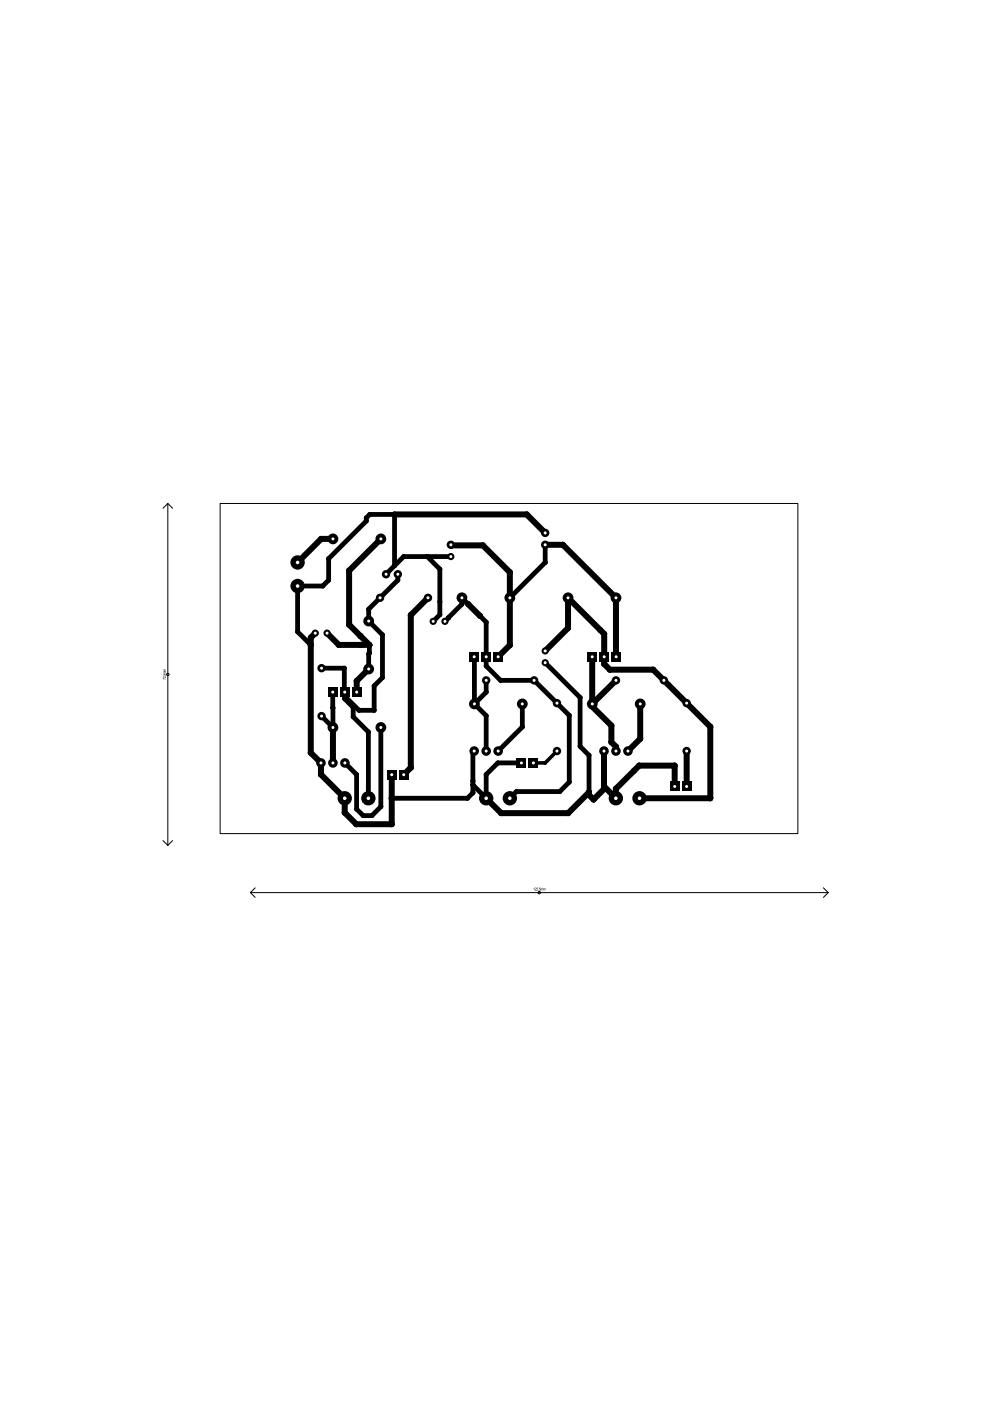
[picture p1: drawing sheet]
<svg xmlns="http://www.w3.org/2000/svg" width="210mm" height="297mm" viewBox="0 0 210 297" stroke-linecap="round" stroke-linejoin="round" font-family="sans-serif">
<g fill="none" stroke="#000" stroke-width="1.3">
<path d="M70.6 114.3h-2.5l-5 5M80.8 114.3l-6.8 6.7v11.4l4.3 4.3h-6.5l-2.5-2.5M83.7 109.1h28l3.9 3.9M95.6 115.5l.1 .1h6.7l5.7 5.7v15.5l-2.5 2.5M115.6 115.5h3.7l11.3 11.2v12.6M66.8 134.2l-.9 1v24.4l2.2 2.2v2.4l5 5v3.1l2.4 2.5h7.6v-10.5M90.7 126.7l-3.6 3.7v32.4l-1.5 1.5M99.3 128.1l2.5 2.5M115.6 138l4.8-4.8v-6.5l7.7 7.7v6.4l1.2 1.2h9.2l12.1 12.1v15.1h-15M125.6 139.3v10.5l4 4v3.6l1 .9v.9M70.6 154.2v7.6M78.2 141.8l-2.6 2.6v2.3"/>
<path d="M128.1 159.2v8.1l-2.2 2.2-1-.9v-.6l-4.4 4.4h-14.2l-3.2-3.2M130.6 144.3l-5 4.9M135.7 149.2v7.4l-2.6 2.6M145.6 159.2v7.6M128.1 166.7l2.5 2.5v-2l4.9-4.9h7.5v4.5"/>
</g>
<g fill="#000">
<circle cx="63.1" cy="119.3" r="1.52"/>
<circle cx="68.1" cy="114.3" r=".64"/>
<circle cx="69.7" cy="118.4" r=".51"/>
<circle cx="77.7" cy="109.8" r=".51"/>
<circle cx="77.7" cy="110.5" r=".51"/>
<circle cx="78.4" cy="109.1" r=".51"/>
<circle cx="83.7" cy="119.9" r=".51"/>
<circle cx="83.7" cy="109.1" r=".51"/>
<circle cx="83.7" cy="109.1" r=".64"/>
<circle cx="85.6" cy="118" r=".51"/>
<circle cx="90.6" cy="118" r=".51"/>
<circle cx="95.7" cy="115.6" r=".64"/>
<circle cx="102.4" cy="115.6" r=".64"/>
<circle cx="111.7" cy="109.1" r=".64"/>
<circle cx="115.6" cy="119.3" r=".51"/>
<circle cx="119.3" cy="115.5" r=".64"/>
<circle cx="63.1" cy="133.9" r=".51"/>
<circle cx="65.9" cy="136.7" r=".51"/>
<circle cx="65.9" cy="135.2" r=".64"/>
<circle cx="65.9" cy="136.7" r=".64"/>
<circle cx="68.4" cy="124.2" r=".51"/>
<circle cx="69.7" cy="123" r=".51"/>
<circle cx="71.8" cy="136.7" r=".64"/>
<circle cx="74" cy="121" r=".64"/>
<circle cx="74" cy="132.4" r=".64"/>
<circle cx="76.4" cy="134.8" r=".64"/>
<circle cx="76.4" cy="136.7" r=".64"/>
<circle cx="78.2" cy="129.2" r=".51"/>
<circle cx="78.2" cy="138.6" r=".51"/>
<circle cx="78.3" cy="138.5" r=".51"/>
<circle cx="78.3" cy="136.7" r=".51"/>
<circle cx="78.3" cy="136.7" r=".64"/>
<circle cx="81.1" cy="134.6" r=".51"/>
<circle cx="84.3" cy="123" r=".51"/>
<circle cx="87.1" cy="130.4" r=".64"/>
<circle cx="93.3" cy="127.6" r=".51"/>
<circle cx="93.3" cy="120.7" r=".51"/>
<circle cx="93.3" cy="130.3" r=".51"/>
<circle cx="95.1" cy="130.9" r=".51"/>
<circle cx="95.1" cy="131" r=".51"/>
<circle cx="97.9" cy="128.1" r=".51"/>
<circle cx="99.3" cy="128.1" r=".51"/>
<circle cx="99.3" cy="128.1" r=".64"/>
<circle cx="100.6" cy="139.3" r=".51"/>
<circle cx="101.8" cy="130.6" r=".51"/>
<circle cx="101.8" cy="130.6" r=".64"/>
<circle cx="103.1" cy="131.9" r=".51"/>
<circle cx="108.1" cy="121.3" r=".64"/>
<circle cx="108.1" cy="136.8" r=".64"/>
<circle cx="120.4" cy="133.2" r=".64"/>
<circle cx="127.3" cy="133.6" r=".64"/>
<circle cx="128.1" cy="134.4" r=".64"/>
<circle cx="130.6" cy="139.2" r=".64"/>
<circle cx="65.9" cy="159.6" r=".64"/>
<circle cx="70.5" cy="150" r=".51"/>
<circle cx="70.6" cy="150.1" r=".51"/>
<circle cx="73" cy="141.7" r=".51"/>
<circle cx="73" cy="146.7" r=".51"/>
<circle cx="73.1" cy="148.2" r=".51"/>
<circle cx="73.1" cy="147.6" r=".51"/>
<circle cx="74.9" cy="150" r=".51"/>
<circle cx="74.9" cy="152" r=".51"/>
<circle cx="75.6" cy="144.4" r=".64"/>
<circle cx="76.1" cy="150.6" r=".51"/>
<circle cx="78.1" cy="155.2" r=".51"/>
<circle cx="79.3" cy="150.6" r=".51"/>
<circle cx="79.3" cy="145.4" r=".51"/>
<circle cx="81.1" cy="143.7" r=".51"/>
<circle cx="100.3" cy="159.5" r=".51"/>
<circle cx="103.1" cy="146.7" r=".51"/>
<circle cx="103.1" cy="151.7" r=".51"/>
<circle cx="103.1" cy="141.2" r=".51"/>
<circle cx="106.1" cy="144.3" r=".51"/>
<circle cx="110.7" cy="154.1" r=".51"/>
<circle cx="120.7" cy="151.7" r=".51"/>
<circle cx="123" cy="147.9" r=".51"/>
<circle cx="123" cy="158.2" r=".51"/>
<circle cx="125.6" cy="149.2" r=".64"/>
<circle cx="125.6" cy="149.8" r=".64"/>
<circle cx="128.1" cy="140.8" r=".64"/>
<circle cx="129.3" cy="142" r=".64"/>
<circle cx="129.6" cy="157.4" r=".64"/>
<circle cx="129.6" cy="153.8" r=".64"/>
<circle cx="130.6" cy="158.3" r=".64"/>
<circle cx="135.7" cy="156.6" r=".64"/>
<circle cx="138.5" cy="142" r=".64"/>
<circle cx="150.6" cy="154.1" r=".64"/>
<circle cx="68.1" cy="164.2" r=".64"/>
<circle cx="73.1" cy="172.3" r=".64"/>
<circle cx="75.5" cy="174.8" r=".64"/>
<circle cx="75.6" cy="164.2" r=".51"/>
<circle cx="75.6" cy="171.5" r=".51"/>
<circle cx="77" cy="172.9" r=".51"/>
<circle cx="78.8" cy="172.9" r=".51"/>
<circle cx="80.8" cy="171" r=".51"/>
<circle cx="83.1" cy="169.2" r=".51"/>
<circle cx="83.1" cy="169.2" r=".64"/>
<circle cx="83.1" cy="174.8" r=".64"/>
<circle cx="87.1" cy="162.8" r=".64"/>
<circle cx="99.1" cy="169.2" r=".51"/>
<circle cx="100.3" cy="168.1" r=".51"/>
<circle cx="100.3" cy="165.6" r=".51"/>
<circle cx="100.3" cy="166.4" r=".51"/>
<circle cx="100.3" cy="165.6" r=".13"/>
<circle cx="100.3" cy="168.1" r=".13"/>
<circle cx="103.1" cy="164.2" r=".51"/>
<circle cx="105.6" cy="161.8" r=".51"/>
<circle cx="106.3" cy="172.4" r=".64"/>
<circle cx="109.5" cy="167.8" r=".51"/>
<circle cx="115.6" cy="161.8" r=".38"/>
<circle cx="118.7" cy="167.8" r=".51"/>
<circle cx="120.5" cy="172.4" r=".64"/>
<circle cx="120.7" cy="165.8" r=".51"/>
<circle cx="124.9" cy="160.1" r=".51"/>
<circle cx="124.9" cy="168" r=".51"/>
<circle cx="124.9" cy="168.6" r=".64"/>
<circle cx="124.9" cy="168" r=".64"/>
<circle cx="125.9" cy="169.5" r=".64"/>
<circle cx="128.1" cy="167.3" r=".64"/>
<circle cx="128.1" cy="164.8" r=".64"/>
<circle cx="128.1" cy="166.7" r=".64"/>
<circle cx="130.6" cy="167.2" r=".64"/>
<circle cx="134.4" cy="163.4" r=".64"/>
<circle cx="135.5" cy="162.3" r=".64"/>
<circle cx="143" cy="162.3" r=".64"/>
<circle cx="150.6" cy="169.2" r=".64"/>
</g>
<g fill="none" stroke="#000" stroke-width="1">
<path d="M83.7 119.9v-10.8h-5.3l-.7 .7v.7l-8 7.9v4.6l-1.3 1.2h-5.3v9.7l2.8 2.8M83.7 119.9l-1.8 1.9M90.6 118l2.7 2.7v9.6l-1.5 1.4M95.6 118h-10l-1.9 1.9M115.6 115.5v3.8l-7.5 7.4M78.3 136.7l-.1 5.1M84.3 121.8v1.2l-6.1 6.2v2.5l2.9 2.9v9.1l-1.8 1.7v5.2h-3.2l-3-3M99.3 128.1l-1.4-1.4v1.4l-3.6 3.6M100.5 139.3l.1 9.9M101.8 130.6l1.3 1.3v9.3l3 3.1h7.1l7.5 7.4v14.1l-2 2h-9.2l-1.4 1.4M68.2 141.7h4.8l.1 6.5 1.8 1.8v2l3.2 3.2v14M70.5 146.7l.1 7.5-2.4-2.4"/>
<path d="M80.8 154.2v16.8l-2 1.9h-1.8l-1.4-1.4v-7.3l-2.5-2.4M100.5 159.2l-.2 .3v8.6l-1.2 1.1h-16M100.6 149.2l2.5 2.5v7.5M103.1 144.3v2.4l-2.5 2.5M110.7 149.2v4.9l-5.1 5.1M115.6 140.5l7.4 7.4v10.3l1.9 1.9v7.9M110.6 161.8h-5l-2.5 2.4v5l-2.8-2.8"/>
</g>
<path d="M100.3 165.6v2.5" fill="none" stroke="#000" stroke-width=".25"/>
<path d="M118.1 159.2l-2.5 2.6h-2.5" fill="none" stroke="#000" stroke-width=".76"/>
<circle cx="63.1" cy="119.3" r=".38" fill="#fff"/>
<circle cx="63.1" cy="124.2" r="1.52" fill="#000"/>
<circle cx="63.1" cy="124.2" r=".38" fill="#fff"/>
<circle cx="70.6" cy="114.3" r="1.14" fill="#000"/>
<circle cx="70.6" cy="114.3" r=".32" fill="#fff"/>
<circle cx="80.8" cy="114.3" r="1.14" fill="#000"/>
<circle cx="80.8" cy="114.3" r=".32" fill="#fff"/>
<circle cx="69.3" cy="134.2" r=".76" fill="#000"/>
<circle cx="69.3" cy="134.2" r=".32" fill="#fff"/>
<circle cx="66.8" cy="134.2" r=".76" fill="#000"/>
<circle cx="66.8" cy="134.2" r=".32" fill="#fff"/>
<path d="M69.5 145.7h2.1v2.1h-2.1z" fill="#000"/>
<circle cx="70.5" cy="146.7" r=".32" fill="#fff"/>
<path d="M72.1 145.7h2v2.1h-2z" fill="#000"/>
<circle cx="73.1" cy="146.7" r=".32" fill="#fff"/>
<path d="M74.6 145.7h2v2.1h-2z" fill="#000"/>
<circle cx="75.6" cy="146.7" r=".32" fill="#fff"/>
<circle cx="78.2" cy="131.7" r="1.14" fill="#000"/>
<circle cx="78.2" cy="131.7" r=".32" fill="#fff"/>
<circle cx="78.2" cy="141.8" r="1.14" fill="#000"/>
<circle cx="78.2" cy="141.8" r=".32" fill="#fff"/>
<circle cx="80.8" cy="154.2" r="1.14" fill="#000"/>
<circle cx="80.8" cy="154.2" r=".32" fill="#fff"/>
<circle cx="70.6" cy="154.2" r="1.14" fill="#000"/>
<circle cx="70.6" cy="154.2" r=".32" fill="#fff"/>
<circle cx="68.1" cy="161.8" r="1.02" fill="#000"/>
<circle cx="68.1" cy="161.8" r=".32" fill="#fff"/>
<circle cx="73.1" cy="161.8" r="1.02" fill="#000"/>
<circle cx="73.1" cy="161.8" r=".32" fill="#fff"/>
<circle cx="70.6" cy="161.8" r="1.02" fill="#000"/>
<circle cx="70.6" cy="161.8" r=".32" fill="#fff"/>
<circle cx="68.2" cy="151.8" r=".89" fill="#000"/>
<circle cx="68.2" cy="151.8" r=".32" fill="#fff"/>
<circle cx="68.2" cy="141.7" r=".89" fill="#000"/>
<circle cx="68.2" cy="141.7" r=".32" fill="#fff"/>
<circle cx="90.7" cy="126.7" r=".89" fill="#000"/>
<circle cx="90.7" cy="126.7" r=".32" fill="#fff"/>
<circle cx="80.6" cy="126.7" r=".89" fill="#000"/>
<circle cx="80.6" cy="126.7" r=".32" fill="#fff"/>
<path d="M84.6 163.2h2v2.1h-2z" fill="#000"/>
<circle cx="85.6" cy="164.3" r=".32" fill="#fff"/>
<path d="M82 163.2h2.1v2.1h-2.1z" fill="#000"/>
<circle cx="83.1" cy="164.3" r=".32" fill="#fff"/>
<circle cx="78.1" cy="169.2" r="1.52" fill="#000"/>
<circle cx="78.1" cy="169.2" r=".38" fill="#fff"/>
<circle cx="73.1" cy="169.2" r="1.52" fill="#000"/>
<circle cx="73.1" cy="169.2" r=".38" fill="#fff"/>
<circle cx="84.3" cy="121.8" r=".89" fill="#000"/>
<circle cx="84.3" cy="121.8" r=".32" fill="#fff"/>
<circle cx="81.9" cy="121.8" r=".89" fill="#000"/>
<circle cx="81.9" cy="121.8" r=".32" fill="#fff"/>
<circle cx="95.6" cy="115.5" r=".89" fill="#000"/>
<circle cx="95.6" cy="115.5" r=".32" fill="#fff"/>
<circle cx="95.6" cy="118" r=".76" fill="#000"/>
<circle cx="95.6" cy="118" r=".32" fill="#fff"/>
<path d="M99.5 138.2h2.1v2.1h-2.1z" fill="#000"/>
<circle cx="100.5" cy="139.3" r=".32" fill="#fff"/>
<path d="M102.1 138.2h2v2.1h-2z" fill="#000"/>
<circle cx="103.1" cy="139.3" r=".32" fill="#fff"/>
<path d="M104.6 138.2h2v2.1h-2z" fill="#000"/>
<circle cx="105.6" cy="139.3" r=".32" fill="#fff"/>
<circle cx="97.9" cy="126.7" r="1.14" fill="#000"/>
<circle cx="97.9" cy="126.7" r=".32" fill="#fff"/>
<circle cx="108.1" cy="126.7" r="1.14" fill="#000"/>
<circle cx="108.1" cy="126.7" r=".32" fill="#fff"/>
<circle cx="110.7" cy="149.2" r="1.14" fill="#000"/>
<circle cx="110.7" cy="149.2" r=".32" fill="#fff"/>
<circle cx="100.6" cy="149.2" r="1.14" fill="#000"/>
<circle cx="100.6" cy="149.2" r=".32" fill="#fff"/>
<circle cx="103.1" cy="144.3" r=".89" fill="#000"/>
<circle cx="103.1" cy="144.3" r=".32" fill="#fff"/>
<circle cx="113.2" cy="144.3" r=".89" fill="#000"/>
<circle cx="113.2" cy="144.3" r=".32" fill="#fff"/>
<circle cx="100.5" cy="159.2" r="1.02" fill="#000"/>
<circle cx="100.5" cy="159.2" r=".32" fill="#fff"/>
<circle cx="105.6" cy="159.2" r="1.02" fill="#000"/>
<circle cx="105.6" cy="159.2" r=".32" fill="#fff"/>
<circle cx="103.1" cy="159.2" r="1.02" fill="#000"/>
<circle cx="103.1" cy="159.2" r=".32" fill="#fff"/>
<circle cx="94.3" cy="131.7" r=".76" fill="#000"/>
<circle cx="94.3" cy="131.7" r=".32" fill="#fff"/>
<circle cx="91.8" cy="131.7" r=".76" fill="#000"/>
<circle cx="91.8" cy="131.7" r=".32" fill="#fff"/>
<circle cx="118.1" cy="159.2" r=".89" fill="#000"/>
<circle cx="118.1" cy="159.2" r=".32" fill="#fff"/>
<circle cx="118.1" cy="149.1" r=".89" fill="#000"/>
<circle cx="118.1" cy="149.1" r=".32" fill="#fff"/>
<path d="M112.1 160.7h2v2.1h-2z" fill="#000"/>
<circle cx="113.1" cy="161.8" r=".32" fill="#fff"/>
<path d="M109.5 160.7h2.1v2.1h-2.1z" fill="#000"/>
<circle cx="110.6" cy="161.8" r=".32" fill="#fff"/>
<circle cx="108.1" cy="169.2" r="1.52" fill="#000"/>
<circle cx="108.1" cy="169.2" r=".38" fill="#fff"/>
<circle cx="103.1" cy="169.2" r="1.52" fill="#000"/>
<circle cx="103.1" cy="169.2" r=".38" fill="#fff"/>
<circle cx="115.6" cy="115.5" r=".89" fill="#000"/>
<circle cx="115.6" cy="115.5" r=".32" fill="#fff"/>
<circle cx="115.6" cy="113" r=".89" fill="#000"/>
<circle cx="115.6" cy="113" r=".32" fill="#fff"/>
<circle cx="120.4" cy="126.7" r="1.14" fill="#000"/>
<circle cx="120.4" cy="126.7" r=".32" fill="#fff"/>
<circle cx="130.6" cy="126.7" r="1.14" fill="#000"/>
<circle cx="130.6" cy="126.7" r=".32" fill="#fff"/>
<path d="M124.5 138.2h2.1v2.1h-2.1z" fill="#000"/>
<circle cx="125.6" cy="139.3" r=".32" fill="#fff"/>
<path d="M127.1 138.2h2v2.1h-2z" fill="#000"/>
<circle cx="128.1" cy="139.3" r=".32" fill="#fff"/>
<path d="M129.6 138.2h2.1v2.1h-2.1z" fill="#000"/>
<circle cx="130.6" cy="139.3" r=".32" fill="#fff"/>
<circle cx="135.7" cy="149.2" r="1.14" fill="#000"/>
<circle cx="135.7" cy="149.2" r=".32" fill="#fff"/>
<circle cx="125.6" cy="149.2" r="1.14" fill="#000"/>
<circle cx="125.6" cy="149.2" r=".32" fill="#fff"/>
<circle cx="130.6" cy="144.3" r=".89" fill="#000"/>
<circle cx="130.6" cy="144.3" r=".32" fill="#fff"/>
<circle cx="140.8" cy="144.3" r=".89" fill="#000"/>
<circle cx="140.8" cy="144.3" r=".32" fill="#fff"/>
<circle cx="145.6" cy="159.2" r=".89" fill="#000"/>
<circle cx="145.6" cy="159.2" r=".32" fill="#fff"/>
<circle cx="145.6" cy="149.1" r=".89" fill="#000"/>
<circle cx="145.6" cy="149.1" r=".32" fill="#fff"/>
<circle cx="128.1" cy="159.2" r="1.02" fill="#000"/>
<circle cx="128.1" cy="159.2" r=".32" fill="#fff"/>
<circle cx="133.1" cy="159.2" r="1.02" fill="#000"/>
<circle cx="133.1" cy="159.2" r=".32" fill="#fff"/>
<circle cx="130.6" cy="159.2" r="1.02" fill="#000"/>
<circle cx="130.6" cy="159.2" r=".32" fill="#fff"/>
<path d="M144.6 165.7h2v2.1h-2z" fill="#000"/>
<circle cx="145.6" cy="166.8" r=".32" fill="#fff"/>
<path d="M142 165.7h2.1v2.1h-2.1z" fill="#000"/>
<circle cx="143" cy="166.8" r=".32" fill="#fff"/>
<circle cx="135.6" cy="169.2" r="1.52" fill="#000"/>
<circle cx="135.6" cy="169.2" r=".38" fill="#fff"/>
<circle cx="130.6" cy="169.2" r="1.52" fill="#000"/>
<circle cx="130.6" cy="169.2" r=".38" fill="#fff"/>
<circle cx="115.6" cy="138" r=".76" fill="#000"/>
<circle cx="115.6" cy="138" r=".32" fill="#fff"/>
<circle cx="115.6" cy="140.5" r=".76" fill="#000"/>
<circle cx="115.6" cy="140.5" r=".32" fill="#fff"/>
<g fill="none" stroke="#000" stroke-width=".21">
<path d="M35.6 106.7v72.5M35.6 106.7l-1 1.1M35.6 106.7l1 1.1M46.7 106.7h122.5v70h-122.5zM34.6 178.2l1 1M36.6 178.2l-1 1M53.1 189.3h122.5M53.1 189.3l1 1M54.1 188.2l-1 1.1M174.6 188.2l1 1.1M175.6 189.3l-1 1"/>
<circle cx="35.6" cy="143" r=".25"/>
<circle cx="114.3" cy="189.3" r=".25"/>
</g>
<g fill="#000">
<path d="M34.6 143.8l.6 .2-.6-.2v.3zM34.6 143.5l.5 .2 .1-.3v.4l-.5-.3-.1 .2zM35.1 143.3l.1 .1zM34.6 142.9l.2 .3a.18 .18 0 0 1 .1-.3 .18 .18 0 0 1 .2 .1 .18 .18 0 0 1-.1 .2l.1-.2h-.2v.2h-.3zM34.7 142.4h.5l-.4 .1 .4 .1-.4 .1 .4 .2h-.5zM34.7 141.9l.5-.1-.4 .2 .4 .1-.4 .1 .4 .1h-.5z" fill-rule="evenodd"/>
<path d="M113.3 188.2v.6l-.1-.5-.1 .1zM113.5 188.2h.1a.31 .31 0 0 1 .1 .3 .31 .31 0 0 1-.2 .2l.2 .1h-.3l.3-.4-.1-.1-.2 .1zM113.8 188.2h.1a.31 .31 0 0 1 .2 .3 .31 .31 0 0 1-.3 .2l.3 .1h-.3l.2-.4-.1-.1-.1 .1zM114.1 188.7l.1 .1zM114.3 188.2h.3l-.2 .2a.18 .18 0 0 1 .2 .1 .18 .18 0 0 1-.1 .3 .18 .18 0 0 1-.2-.1h.2v-.2h-.2zM114.6 188.4h.5l.1 .4-.2-.4-.1 .4-.1-.4-.2 .4zM115.2 188.4h.4l.1 .4-.2-.4v.4l-.2-.4-.1 .4z" fill-rule="evenodd"/>
</g>
</svg>
